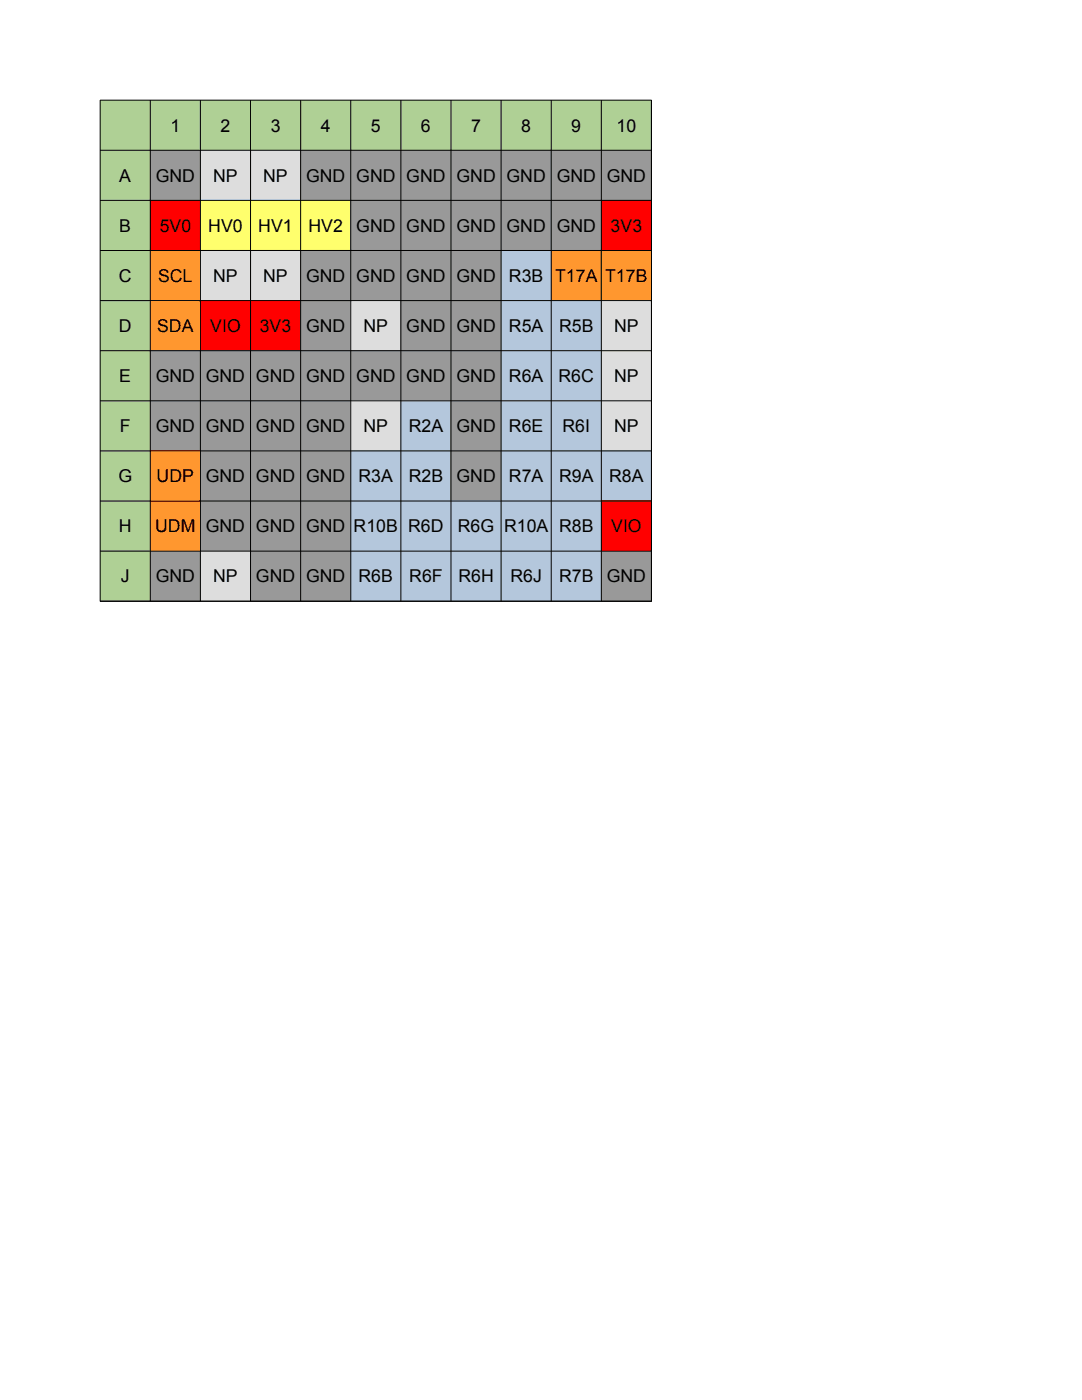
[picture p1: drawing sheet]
<svg xmlns="http://www.w3.org/2000/svg" width="216mm" height="279mm" viewBox="0 0 216 279" stroke-linecap="round" stroke-linejoin="round" font-family="sans-serif">
<defs><g id="words">
<g font-size="3.5">
<text x="34" y="26.2">1</text>
<text x="44" y="26.2">2</text>
<text x="54" y="26.2">3</text>
<text x="64" y="26.2">4</text>
<text x="74" y="26.2">5</text>
<text x="84" y="26.2">6</text>
<text x="94" y="26.2">7</text>
<text x="104" y="26.2">8</text>
<text x="114" y="26.2">9</text>
<text x="123" y="26.2">10</text>
<text x="23.8" y="36.2">A</text>
<text x="31.1" y="36.2">GND</text>
<text x="42.5" y="36.2">NP</text>
<text x="52.5" y="36.2">NP</text>
<text x="61.1" y="36.2">GND</text>
<text x="71.1" y="36.2">GND</text>
<text x="81.1" y="36.2">GND</text>
<text x="91.1" y="36.2">GND</text>
<text x="101.1" y="36.2">GND</text>
<text x="111.1" y="36.2">GND</text>
<text x="121.1" y="36.2">GND</text>
<text x="23.8" y="46.2">B</text>
<text x="31.9" y="46.2">5V0</text>
<text x="41.6" y="46.2">HV0</text>
<text x="51.5" y="46.2">HV1</text>
<text x="61.6" y="46.2">HV2</text>
<text x="71.1" y="46.2">GND</text>
<text x="81.1" y="46.2">GND</text>
<text x="91.1" y="46.2">GND</text>
<text x="101.1" y="46.2">GND</text>
<text x="111.1" y="46.2">GND</text>
<text x="121.9" y="46.2">3V3</text>
<text x="23.7" y="56.2">C</text>
<text x="31.5" y="56.2">SCL</text>
<text x="42.5" y="56.2">NP</text>
<text x="52.5" y="56.2">NP</text>
<text x="61.1" y="56.2">GND</text>
<text x="71.1" y="56.2">GND</text>
<text x="81.1" y="56.2">GND</text>
<text x="91.1" y="56.2">GND</text>
<text x="101.6" y="56.2">R3B</text>
<text x="110.8" y="56.2">T17A</text>
<text x="120.8" y="56.2">T17B</text>
<text x="23.7" y="66.2">D</text>
<text x="31.4" y="66.2">SDA</text>
<text x="41.9" y="66.2">VIO</text>
<text x="51.8" y="66.2">3V3</text>
<text x="61.1" y="66.2">GND</text>
<text x="72.5" y="66.2">NP</text>
<text x="81.1" y="66.2">GND</text>
<text x="91.1" y="66.2">GND</text>
<text x="101.6" y="66.2">R5A</text>
<text x="111.6" y="66.2">R5B</text>
<text x="122.6" y="66.2">NP</text>
<text x="23.8" y="76.2">E</text>
<text x="31.1" y="76.2">GND</text>
<text x="41.1" y="76.2">GND</text>
<text x="51.1" y="76.2">GND</text>
<text x="61.1" y="76.2">GND</text>
<text x="71.1" y="76.2">GND</text>
<text x="81.1" y="76.2">GND</text>
<text x="91.1" y="76.2">GND</text>
<text x="101.6" y="76.2">R6A</text>
<text x="111.4" y="76.2">R6C</text>
<text x="122.6" y="76.2">NP</text>
<text x="23.9" y="86.2">F</text>
<text x="31.1" y="86.2">GND</text>
<text x="41.1" y="86.2">GND</text>
<text x="51.1" y="86.2">GND</text>
<text x="61.1" y="86.2">GND</text>
<text x="72.5" y="86.2">NP</text>
<text x="81.6" y="86.2">R2A</text>
<text x="91.1" y="86.2">GND</text>
<text x="101.6" y="86.2">R6E</text>
<text x="112.3" y="86.2">R6I</text>
<text x="122.6" y="86.2">NP</text>
<text x="23.6" y="96.2">G</text>
<text x="31.3" y="96.2">UDP</text>
<text x="41.1" y="96.2">GND</text>
<text x="51.1" y="96.2">GND</text>
<text x="61.1" y="96.2">GND</text>
<text x="71.5" y="96.2">R3A</text>
<text x="81.6" y="96.2">R2B</text>
<text x="91.1" y="96.2">GND</text>
<text x="101.6" y="96.2">R7A</text>
<text x="111.6" y="96.2">R9A</text>
<text x="121.6" y="96.2">R8A</text>
<text x="23.7" y="106.2">H</text>
<text x="31" y="106.2">UDM</text>
<text x="41.1" y="106.2">GND</text>
<text x="51.1" y="106.2">GND</text>
<text x="61.1" y="106.2">GND</text>
<text x="70.6" y="106.2">R10B</text>
<text x="81.5" y="106.2">R6D</text>
<text x="91.4" y="106.2">R6G</text>
<text x="100.6" y="106.2">R10A</text>
<text x="111.6" y="106.2">R8B</text>
<text x="122" y="106.2">VIO</text>
<text x="24.1" y="116.2">J</text>
<text x="31.1" y="116.2">GND</text>
<text x="42.5" y="116.2">NP</text>
<text x="51.1" y="116.2">GND</text>
<text x="61.1" y="116.2">GND</text>
<text x="71.5" y="116.2">R6B</text>
<text x="81.7" y="116.2">R6F</text>
<text x="91.5" y="116.2">R6H</text>
<text x="101.9" y="116.2">R6J</text>
<text x="111.6" y="116.2">R7B</text>
<text x="121.1" y="116.2">GND</text>
</g>
</g></defs>
<g fill="#afd095">
<path d="M20 20h110v10h-110z" fill-rule="evenodd"/>
<path d="M20 30h10v10h-10z" fill-rule="evenodd"/>
</g>
<path d="M30 30h10v10h-10z" fill-rule="evenodd" fill="#999"/>
<path d="M40 30h20v10h-20z" fill-rule="evenodd" fill="#ddd"/>
<path d="M60 30h70v10h-70z" fill-rule="evenodd" fill="#999"/>
<path d="M20 40h10v10h-10z" fill-rule="evenodd" fill="#afd095"/>
<path d="M30 40h10v10h-10z" fill-rule="evenodd" fill="#f00"/>
<path d="M40 40h30v10h-30z" fill-rule="evenodd" fill="#ffff6d"/>
<path d="M70 40h50v10h-50z" fill-rule="evenodd" fill="#999"/>
<path d="M120 40h10v10h-10z" fill-rule="evenodd" fill="#f00"/>
<path d="M20 50h10v10h-10z" fill-rule="evenodd" fill="#afd095"/>
<path d="M30 50h10v10h-10z" fill-rule="evenodd" fill="#ff972f"/>
<path d="M40 50h20v10h-20z" fill-rule="evenodd" fill="#ddd"/>
<path d="M60 50h40v10h-40z" fill-rule="evenodd" fill="#999"/>
<path d="M100 50h10v10h-10z" fill-rule="evenodd" fill="#b4c7dc"/>
<path d="M110 50h20v10h-20z" fill-rule="evenodd" fill="#ff972f"/>
<path d="M20 60h10v10h-10z" fill-rule="evenodd" fill="#afd095"/>
<path d="M30 60h10v10h-10z" fill-rule="evenodd" fill="#ff972f"/>
<path d="M40 60h20v10h-20z" fill-rule="evenodd" fill="#f00"/>
<path d="M60 60h10v10h-10z" fill-rule="evenodd" fill="#999"/>
<path d="M70 60h10v10h-10z" fill-rule="evenodd" fill="#ddd"/>
<path d="M80 60h20v10h-20z" fill-rule="evenodd" fill="#999"/>
<path d="M100 60h20v10h-20z" fill-rule="evenodd" fill="#b4c7dc"/>
<path d="M120 60h10v10h-10z" fill-rule="evenodd" fill="#ddd"/>
<path d="M20 70h10v10h-10z" fill-rule="evenodd" fill="#afd095"/>
<path d="M30 70h70v10h-70z" fill-rule="evenodd" fill="#999"/>
<path d="M100 70h20v10h-20z" fill-rule="evenodd" fill="#b4c7dc"/>
<path d="M120 70h10v10h-10z" fill-rule="evenodd" fill="#ddd"/>
<path d="M20 80h10v10h-10z" fill-rule="evenodd" fill="#afd095"/>
<path d="M30 80h40v10h-40z" fill-rule="evenodd" fill="#999"/>
<path d="M70 80h10v10h-10z" fill-rule="evenodd" fill="#ddd"/>
<path d="M80 80h10v10h-10z" fill-rule="evenodd" fill="#b4c7dc"/>
<path d="M90 80h10v10h-10z" fill-rule="evenodd" fill="#999"/>
<path d="M100 80h20v10h-20z" fill-rule="evenodd" fill="#b4c7dc"/>
<path d="M120 80h10v10h-10z" fill-rule="evenodd" fill="#ddd"/>
<path d="M20 90h10v10h-10z" fill-rule="evenodd" fill="#afd095"/>
<path d="M30 90h10v10h-10z" fill-rule="evenodd" fill="#ff972f"/>
<path d="M40 90h30v10h-30z" fill-rule="evenodd" fill="#999"/>
<path d="M70 90h20v10h-20z" fill-rule="evenodd" fill="#b4c7dc"/>
<path d="M90 90h10v10h-10z" fill-rule="evenodd" fill="#999"/>
<path d="M100 90h30v10h-30z" fill-rule="evenodd" fill="#b4c7dc"/>
<path d="M20 100h10v10h-10z" fill-rule="evenodd" fill="#afd095"/>
<path d="M30 100h10v10h-10z" fill-rule="evenodd" fill="#ff972f"/>
<path d="M40 100h30v10h-30z" fill-rule="evenodd" fill="#999"/>
<path d="M70 100h50v10h-50z" fill-rule="evenodd" fill="#b4c7dc"/>
<path d="M120 100h10v10h-10z" fill-rule="evenodd" fill="#f00"/>
<path d="M20 110h10v10h-10z" fill-rule="evenodd" fill="#afd095"/>
<path d="M30 110h10v10h-10z" fill-rule="evenodd" fill="#999"/>
<path d="M40 110h10v10h-10z" fill-rule="evenodd" fill="#ddd"/>
<path d="M50 110h20v10h-20z" fill-rule="evenodd" fill="#999"/>
<path d="M70 110h50v10h-50z" fill-rule="evenodd" fill="#b4c7dc"/>
<path d="M120 110h10v10h-10z" fill-rule="evenodd" fill="#999"/>
<g fill="none" stroke="#000" stroke-width=".2">
<path d="M20 20h110M20 20v100M30 20v100M40 20v100M50 20v100M60 20v100M70 20v100M80 20v100M90 20v100M100 20v100M110 20v100M120 20v100"/>
<path d="M130 20v100M20 30h110M20 40h110M20 50h110M20 60h110M20 70h110M20 80h110M20 90h110M20 100h110M20 110h110M20 120h110"/>
</g>
<use href="#words"/>
</svg>
